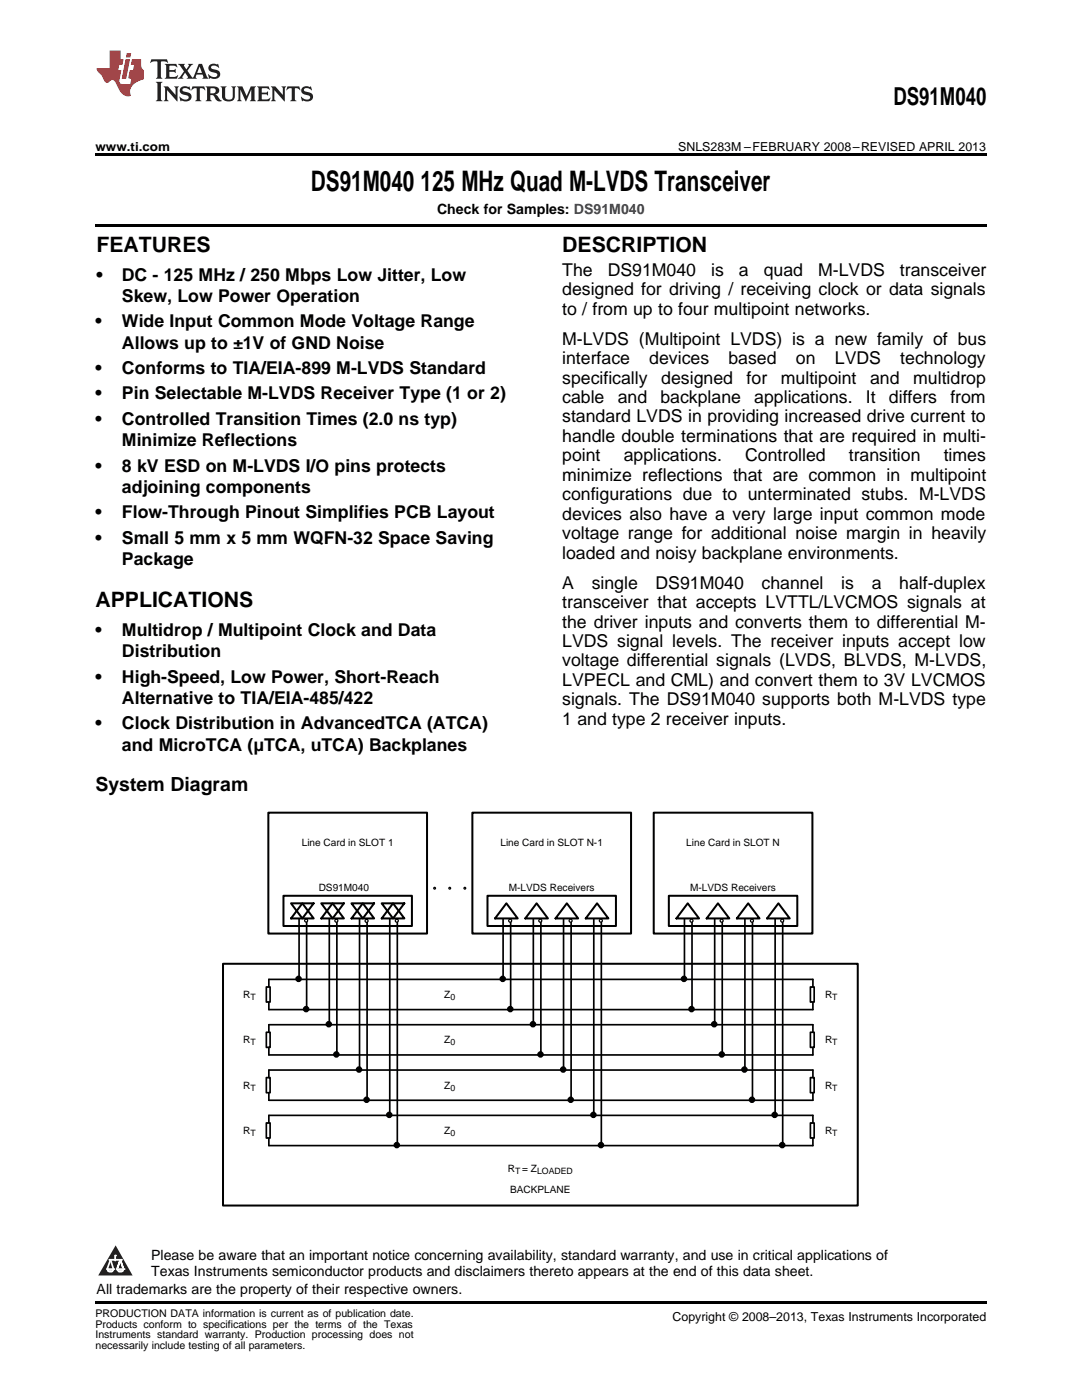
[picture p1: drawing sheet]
<svg xmlns="http://www.w3.org/2000/svg" width="216mm" height="279mm" viewBox="0 0 216 279" stroke-linecap="round" stroke-linejoin="round" font-family="sans-serif">
<defs><g id="words">
<g font-size="5.6">
<text x="62.1" y="38.1">DS91M040</text>
<text x="83.9" y="38.1">125 MHz Quad M-LVDS Transceiver</text>
</g>
<text font-size="4.9" x="178.3" y="21">DS91M040</text>
<g font-size="4.2">
<text x="19.2" y="50.3">FEATURES</text>
<text x="112.2" y="50.3">DESCRIPTION</text>
<text x="19" y="121.2">APPLICATIONS</text>
</g>
<text font-size="3.9" x="19" y="157.9">System Diagram</text>
<g font-size="3.5">
<text x="19.2" y="56">•</text>
<text x="24.3" y="56">DC - 125 MHz / 250 Mbps Low Jitter, Low</text>
<text x="112.2" y="55">The</text>
<text x="112.2" y="58.9">designed for driving / receiving clock or data signals</text>
<text x="121.3" y="55">DS91M040</text>
<text x="141.9" y="55">is</text>
<text x="147.5" y="55">a</text>
<text x="152.4" y="55">quad</text>
<text x="163.3" y="55">M-LVDS</text>
<text x="179.6" y="55">transceiver</text>
<text x="19" y="65.3">•</text>
<text x="24.3" y="60.3">Skew, Low Power Operation</text>
<text x="24.3" y="65.3">Wide Input Common Mode Voltage Range</text>
<text x="112.2" y="62.8">to / from up to four multipoint networks.</text>
<text x="24.3" y="69.6">Allows up to ±1V of GND Noise</text>
<text x="112.2" y="68.8">M-LVDS (Multipoint LVDS) is a new family of bus</text>
<text x="19" y="74.6">•</text>
<text x="24.3" y="74.6">Conforms to TIA/EIA-899 M-LVDS Standard</text>
<text x="112.2" y="72.7">interface</text>
<text x="112.2" y="76.6">specifically</text>
<text x="129.6" y="72.7">devices</text>
<text x="132" y="76.6">designed</text>
<text x="145.4" y="72.7">based</text>
<text x="149" y="76.6">for</text>
<text x="155.8" y="76.6">multipoint</text>
<text x="158.8" y="72.7">on</text>
<text x="166.6" y="72.7">LVDS</text>
<text x="173.6" y="76.6">and</text>
<text x="179.6" y="72.7">technology</text>
<text x="182.2" y="76.6">multidrop</text>
<text x="19" y="79.7">•</text>
<text x="24.3" y="79.7">Pin Selectable M-LVDS Receiver Type (1 or 2)</text>
<text x="112.2" y="80.4">cable</text>
<text x="123.3" y="80.4">and</text>
<text x="131.8" y="80.4">backplane</text>
<text x="150.5" y="80.4">applications.</text>
<text x="172.8" y="80.4">It</text>
<text x="177.4" y="80.4">differs</text>
<text x="189.6" y="80.4">from</text>
<text x="19" y="84.8">•</text>
<text x="24.3" y="84.8">Controlled Transition Times (2.0 ns typ)</text>
<text x="24.3" y="89">Minimize Reflections</text>
<text x="112.2" y="84.3">standard LVDS in providing increased drive current to</text>
<text x="112.2" y="88.2">handle double terminations that are required in multi-</text>
<text x="19" y="94.1">•</text>
<text x="24.3" y="94.1">8 kV ESD on M-LVDS I/O pins protects</text>
<text x="112.2" y="92.1">point</text>
<text x="112.2" y="96">minimize reflections that are common in multipoint</text>
<text x="124.5" y="92.1">applications.</text>
<text x="148.7" y="92.1">Controlled</text>
<text x="169.4" y="92.1">transition</text>
<text x="188.3" y="92.1">times</text>
<text x="24.3" y="98.4">adjoining components</text>
<text x="112.2" y="99.8">configurations due to unterminated stubs. M-LVDS</text>
<text x="19" y="103.4">•</text>
<text x="24.3" y="103.4">Flow-Through Pinout Simplifies PCB Layout</text>
<text x="112.2" y="103.7">devices also have a very large input common mode</text>
<text x="112.2" y="107.6">voltage range for additional noise margin in heavily</text>
<text x="19" y="108.5">•</text>
<text x="24.3" y="108.5">Small 5 mm x 5 mm WQFN-32 Space Saving</text>
<text x="24.3" y="112.7">Package</text>
<text x="112.2" y="111.5">loaded and noisy backplane environments.</text>
<text x="112.2" y="117.5">A</text>
<text x="118.1" y="117.5">single</text>
<text x="130.8" y="117.5">DS91M040</text>
<text x="152" y="117.5">channel</text>
<text x="167.9" y="117.5">is</text>
<text x="173.9" y="117.5">a</text>
<text x="179.4" y="117.5">half-duplex</text>
<text x="112.2" y="121.4">transceiver that accepts LVTTL/LVCMOS signals at</text>
<text x="112.2" y="125.2">the driver inputs and converts them to differential M-</text>
<text x="19" y="126.9">•</text>
<text x="24.3" y="126.9">Multidrop / Multipoint Clock and Data</text>
<text x="24.3" y="131.2">Distribution</text>
<text x="112.2" y="129.1">LVDS signal levels. The receiver inputs accept low</text>
<text x="19" y="136.2">•</text>
<text x="24.3" y="136.2">High-Speed, Low Power, Short-Reach</text>
<text x="112.2" y="133">voltage differential signals (LVDS, BLVDS, M-LVDS,</text>
<text x="112.2" y="136.9">LVPECL and CML) and convert them to 3V LVCMOS</text>
<text x="24.3" y="140.5">Alternative to TIA/EIA-485/422</text>
<text x="112.2" y="140.8">signals. The DS91M040 supports both M-LVDS type</text>
<text x="19" y="145.6">•</text>
<text x="24.3" y="145.6">Clock Distribution in AdvancedTCA (ATCA)</text>
<text x="24.3" y="149.8">and MicroTCA (μTCA, uTCA) Backplanes</text>
<text x="112.2" y="144.6">1 and type 2 receiver inputs.</text>
</g>
<g font-size="2.8">
<text x="87.2" y="42.7">Check for Samples: DS91M040</text>
<text x="30.2" y="251.5">Please be aware that an important notice concerning availability, standard warranty, and use in critical applications of</text>
<text x="30.2" y="254.7">Texas Instruments semiconductor products and disclaimers thereto appears at the end of this data sheet.</text>
<text x="19.3" y="258.2">All trademarks are the property of their respective owners.</text>
</g>
<g font-size="2.5">
<text x="19" y="30.1">www.ti.com</text>
<text x="135.3" y="30.1">SNLS283M –FEBRUARY 2008–REVISED APRIL 2013</text>
<text x="134.2" y="263.6">Copyright © 2008–2013, Texas Instruments Incorporated</text>
</g>
<g font-size="2.1">
<text x="19" y="262.9">PRODUCTION DATA information is current as of publication date.</text>
<text x="19" y="265">Products conform to specifications per the terms of the Texas</text>
<text x="19" y="267.1">Instruments standard warranty. Production processing does not</text>
<text x="19" y="269.2">necessarily include testing of all parameters.</text>
</g>
<g font-size="2">
<text x="60.2" y="168.8">Line Card in SLOT 1</text>
<text x="99.9" y="168.8">Line Card in SLOT N-1</text>
<text x="136.9" y="168.8">Line Card in SLOT N</text>
<text x="63.6" y="177.9">DS91M040</text>
<text x="101.5" y="177.9">M-LVDS Receivers</text>
<text x="137.7" y="177.9">M-LVDS Receivers</text>
<text x="48.5" y="199.2">R</text>
<text x="88.6" y="199.2">Z</text>
<text x="164.6" y="199.2">R</text>
<text x="48.5" y="208.2">R</text>
<text x="88.6" y="208.2">Z</text>
<text x="164.6" y="208.2">R</text>
<text x="48.5" y="217.3">R</text>
<text x="88.6" y="217.3">Z</text>
<text x="164.6" y="217.3">R</text>
<text x="48.5" y="226.3">R</text>
<text x="88.6" y="226.3">Z</text>
<text x="164.6" y="226.3">R</text>
<text x="101.3" y="233.9">R</text>
<text x="104.2" y="233.9">= Z</text>
<text x="101.8" y="238.2">BACKPLANE</text>
</g>
<g font-size="1.7">
<text x="50" y="199.5">T</text>
<text x="89.9" y="199.5">0</text>
<text x="166.1" y="199.5">T</text>
<text x="50" y="208.6">T</text>
<text x="89.9" y="208.6">0</text>
<text x="166.1" y="208.6">T</text>
<text x="50" y="217.6">T</text>
<text x="89.9" y="217.6">0</text>
<text x="166.1" y="217.6">T</text>
<text x="50" y="226.7">T</text>
<text x="89.9" y="226.7">0</text>
<text x="166.1" y="226.7">T</text>
<text x="102.8" y="234.2">T</text>
<text x="107.2" y="234.2">LOADED</text>
</g>
<g font-size=".4" fill="#fff">
<text x="19" y="50.2">1</text>
<text x="19" y="258.2">2</text>
</g>
</g></defs>
<path d="M19 259.7h177.8v.5h-177.8z" fill="#000"/>
<path d="M23.1 248.5l3.4 6.1h-6.9z" fill="#231f20"/>
<path d="M21.4 253.3h1.2l-.3 .5h-.3a.55 .55 0 0 1-.6-.5z" fill-rule="evenodd" fill="#fff"/>
<path d="M21.4 253.3h1.2l-.3 .5h-.3a.55 .55 0 0 1-.6-.5z" fill="none" stroke="#231f20" stroke-width=".34"/>
<path d="M21.4 253.3l1.2 .1-.3 .4h-.5z" fill="none" stroke="#fff" stroke-width=".34"/>
<path d="M23 251.5h.1" fill="none" stroke="#fff" stroke-width=".34"/>
<path d="M23 250.6v.9z" fill="#fff"/>
<path d="M23 250.6v.9z" fill="none" stroke="#fff" stroke-width=".34"/>
<circle cx="23" cy="250.6" r=".17" fill="#fff"/>
<path d="M21.9 251.4h.1" fill="none" stroke="#fff" stroke-width=".34"/>
<path d="M21.9 251.4h2.3z" fill="#fff"/>
<path d="M21.9 251.4h2.3z" fill="none" stroke="#fff" stroke-width=".34"/>
<circle cx="24.2" cy="251.4" r=".17" fill="#fff"/>
<path d="M23.3 253.3h.1" fill="none" stroke="#fff" stroke-width=".34"/>
<path d="M24 251.4l-.7 1.9z" fill="#fff"/>
<path d="M24 251.4l-.7 1.9z" fill="none" stroke="#fff" stroke-width=".34"/>
<path d="M24 251.4l.7 1.9z" fill="#fff"/>
<path d="M24 251.4l.7 1.9z" fill="none" stroke="#fff" stroke-width=".34"/>
<path d="M24.6 253.3h.1" fill="none" stroke="#fff" stroke-width=".34"/>
<circle cx="21.4" cy="253.3" r=".17" fill="#fff"/>
<path d="M22.1 251.4l-.7 1.9z" fill="#fff"/>
<path d="M22.1 251.4l-.7 1.9z" fill="none" stroke="#fff" stroke-width=".34"/>
<path d="M22.1 251.4l.5 1.9z" fill="#fff"/>
<path d="M22.1 251.4l.5 1.9z" fill="none" stroke="#fff" stroke-width=".34"/>
<circle cx="22.6" cy="253.3" r=".17" fill="#fff"/>
<path d="M23.4 253.3h1.3a.65 .65 0 0 1-.7 .5 .65 .65 0 0 1-.6-.5z" fill-rule="evenodd" fill="#fff"/>
<path d="M23.4 253.3h1.3a.65 .65 0 0 1-.7 .5 .65 .65 0 0 1-.6-.5z" fill="none" stroke="#231f20" stroke-width=".34"/>
<path d="M23.4 253.3h1.3l-.4 .5h-.6z" fill="none" stroke="#fff" stroke-width=".34"/>
<path d="M23.3 253.3h.1" fill="none" stroke="#fff" stroke-width=".34"/>
<circle cx="24.7" cy="253.3" r=".17" fill="#fff"/>
<path d="M53.1 197h.8v3h-.8z" fill-rule="evenodd" fill="#fff"/>
<path d="M53.1 197h.8v3h-.8zM53.6 195.5v1.5M53.6 200v1.5" fill="none" stroke="#000" stroke-width=".34"/>
<path d="M161.7 197h.8v3h-.8z" fill-rule="evenodd" fill="#fff"/>
<path d="M53.6 195.5h108.6v1.5M161.7 197h.8v3h-.8zM162.2 200v1.5h-108.6" fill="none" stroke="#000" stroke-width=".34"/>
<path d="M53.1 206h.8v3h-.8z" fill-rule="evenodd" fill="#fff"/>
<path d="M53.1 206h.8v3h-.8zM53.6 204.5v1.5M53.6 209v1.5" fill="none" stroke="#000" stroke-width=".34"/>
<path d="M161.7 206h.8v3h-.8z" fill-rule="evenodd" fill="#fff"/>
<path d="M53.6 204.5h108.6v1.5M161.7 206h.8v3h-.8zM162.2 209v1.5h-108.6" fill="none" stroke="#000" stroke-width=".34"/>
<path d="M53.1 215.1h.8v3h-.8z" fill-rule="evenodd" fill="#fff"/>
<path d="M53.1 215.1h.8v3h-.8zM53.6 213.6v1.5M53.6 218.1v1.5" fill="none" stroke="#000" stroke-width=".34"/>
<path d="M161.7 215.1h.8v3h-.8z" fill-rule="evenodd" fill="#fff"/>
<path d="M53.6 213.6h108.6v1.5M161.7 215.1h.8v3h-.8zM162.2 218.1v1.5h-108.6" fill="none" stroke="#000" stroke-width=".34"/>
<path d="M53.1 224.1h.8v3h-.8z" fill-rule="evenodd" fill="#fff"/>
<path d="M53.1 224.1h.8v3h-.8zM53.6 222.6v1.5M53.6 227.1v1.5" fill="none" stroke="#000" stroke-width=".34"/>
<path d="M161.7 224.1h.8v3h-.8z" fill-rule="evenodd" fill="#fff"/>
<path d="M59.7 183.4v12.1M61.2 183.4v18.1M65.7 183.4v21.1M67.2 183.4v27.1M71.7 183.4v30.2M73.2 183.4v36.2M77.8 183.4v39.2M79.3 183.4v45.2M53.6 222.6h108.6v1.5M161.7 224.1h.8v3h-.8zM162.2 227.1v1.5h-108.6" fill="none" stroke="#000" stroke-width=".34"/>
<path d="M58.1 180.3h4.5l-2.3 3zM64.1 180.3h4.5l-2.2 3zM70.1 180.3h4.6l-2.3 3zM76.2 180.3h4.5l-2.3 3z" fill="none" stroke="#000" stroke-width=".4"/>
<circle cx="59.6" cy="195.4" r=".18" fill="#fff"/>
<circle cx="59.6" cy="195.4" r=".18" fill="none" stroke="#000" stroke-width=".24"/>
<circle cx="61.1" cy="201.4" r=".18" fill="#fff"/>
<circle cx="61.1" cy="201.4" r=".18" fill="none" stroke="#000" stroke-width=".24"/>
<circle cx="65.6" cy="204.4" r=".18" fill="#fff"/>
<circle cx="65.6" cy="204.4" r=".18" fill="none" stroke="#000" stroke-width=".24"/>
<circle cx="67.1" cy="210.4" r=".18" fill="#fff"/>
<circle cx="67.1" cy="210.4" r=".18" fill="none" stroke="#000" stroke-width=".24"/>
<circle cx="71.6" cy="213.5" r=".18" fill="#fff"/>
<circle cx="71.6" cy="213.5" r=".18" fill="none" stroke="#000" stroke-width=".24"/>
<circle cx="73.1" cy="219.5" r=".18" fill="#fff"/>
<circle cx="73.1" cy="219.5" r=".18" fill="none" stroke="#000" stroke-width=".24"/>
<circle cx="77.7" cy="222.5" r=".18" fill="#fff"/>
<circle cx="77.7" cy="222.5" r=".18" fill="none" stroke="#000" stroke-width=".24"/>
<circle cx="79.2" cy="228.5" r=".18" fill="#fff"/>
<circle cx="79.2" cy="228.5" r=".18" fill="none" stroke="#000" stroke-width=".24"/>
<path d="M53.5 162.2h31.7v24.1h-31.7zM44.5 192.3h126.7v48.3h-126.7z" fill="none" stroke="#000" stroke-width=".4"/>
<path d="M100.4 183.4v11.8M101.9 183.4v17.8M106.4 183.4v20.9M107.9 183.4v26.9M112.5 183.4v29.9M114 183.4v35.9M118.5 183.4v38.9M120 183.4v45" fill="none" stroke="#000" stroke-width=".34"/>
<circle cx="100.2" cy="195.4" r=".18" fill="#fff"/>
<circle cx="100.2" cy="195.4" r=".18" fill="none" stroke="#000" stroke-width=".24"/>
<circle cx="101.7" cy="201.4" r=".18" fill="#fff"/>
<circle cx="101.7" cy="201.4" r=".18" fill="none" stroke="#000" stroke-width=".24"/>
<circle cx="106.3" cy="204.4" r=".18" fill="#fff"/>
<circle cx="106.3" cy="204.4" r=".18" fill="none" stroke="#000" stroke-width=".24"/>
<circle cx="107.8" cy="210.4" r=".18" fill="#fff"/>
<circle cx="107.8" cy="210.4" r=".18" fill="none" stroke="#000" stroke-width=".24"/>
<circle cx="112.3" cy="213.4" r=".18" fill="#fff"/>
<circle cx="112.3" cy="213.4" r=".18" fill="none" stroke="#000" stroke-width=".24"/>
<circle cx="113.8" cy="219.5" r=".18" fill="#fff"/>
<circle cx="113.8" cy="219.5" r=".18" fill="none" stroke="#000" stroke-width=".24"/>
<circle cx="118.3" cy="222.5" r=".18" fill="#fff"/>
<circle cx="118.3" cy="222.5" r=".18" fill="none" stroke="#000" stroke-width=".24"/>
<circle cx="119.8" cy="228.5" r=".18" fill="#fff"/>
<circle cx="119.8" cy="228.5" r=".18" fill="none" stroke="#000" stroke-width=".24"/>
<circle cx="86.7" cy="177.3" r=".18" fill="#fff"/>
<circle cx="86.7" cy="177.3" r=".18" fill="none" stroke="#000" stroke-width=".24"/>
<circle cx="89.7" cy="177.3" r=".18" fill="#fff"/>
<circle cx="89.7" cy="177.3" r=".18" fill="none" stroke="#000" stroke-width=".24"/>
<circle cx="92.8" cy="177.3" r=".18" fill="#fff"/>
<circle cx="92.8" cy="177.3" r=".18" fill="none" stroke="#000" stroke-width=".24"/>
<circle cx="79.2" cy="183.7" r=".3" fill="#fff"/>
<circle cx="79.2" cy="183.7" r=".3" fill="none" stroke="#000" stroke-width=".24"/>
<circle cx="73.1" cy="183.8" r=".3" fill="#fff"/>
<circle cx="73.1" cy="183.8" r=".3" fill="none" stroke="#000" stroke-width=".24"/>
<circle cx="67.1" cy="183.7" r=".3" fill="#fff"/>
<circle cx="67.1" cy="183.7" r=".3" fill="none" stroke="#000" stroke-width=".24"/>
<circle cx="61.1" cy="183.7" r=".3" fill="#fff"/>
<circle cx="61.1" cy="183.7" r=".3" fill="none" stroke="#000" stroke-width=".24"/>
<path d="M56.6 178.8h25.6v6h-25.6zM94.3 162.2h31.6v24.1h-31.6zM101 180.3l2.3 3h-4.5zM107.1 180.3l2.2 3h-4.5zM113.1 180.3l2.3 3h-4.6zM119.1 180.3l2.3 3h-4.5z" fill="none" stroke="#000" stroke-width=".4"/>
<circle cx="119.9" cy="183.7" r=".3" fill="#fff"/>
<circle cx="119.9" cy="183.7" r=".3" fill="none" stroke="#000" stroke-width=".24"/>
<circle cx="113.9" cy="183.7" r=".3" fill="#fff"/>
<circle cx="113.9" cy="183.7" r=".3" fill="none" stroke="#000" stroke-width=".24"/>
<circle cx="107.8" cy="183.7" r=".3" fill="#fff"/>
<circle cx="107.8" cy="183.7" r=".3" fill="none" stroke="#000" stroke-width=".24"/>
<circle cx="101.8" cy="183.7" r=".3" fill="#fff"/>
<circle cx="101.8" cy="183.7" r=".3" fill="none" stroke="#000" stroke-width=".24"/>
<path d="M97.3 178.8h25.6v6h-25.6z" fill="none" stroke="#000" stroke-width=".4"/>
<path d="M136.6 183.4v11.8M138.1 183.4v17.8M142.6 183.4v20.9M144.1 183.4v26.9M148.6 183.4v29.9M150.1 183.4v35.9M154.7 183.4v38.9M156.2 183.4v45" fill="none" stroke="#000" stroke-width=".34"/>
<circle cx="136.5" cy="195.4" r=".18" fill="#fff"/>
<circle cx="136.5" cy="195.4" r=".18" fill="none" stroke="#000" stroke-width=".24"/>
<circle cx="138" cy="201.4" r=".18" fill="#fff"/>
<circle cx="138" cy="201.4" r=".18" fill="none" stroke="#000" stroke-width=".24"/>
<circle cx="142.5" cy="204.4" r=".18" fill="#fff"/>
<circle cx="142.5" cy="204.4" r=".18" fill="none" stroke="#000" stroke-width=".24"/>
<circle cx="144" cy="210.4" r=".18" fill="#fff"/>
<circle cx="144" cy="210.4" r=".18" fill="none" stroke="#000" stroke-width=".24"/>
<circle cx="148.5" cy="213.4" r=".18" fill="#fff"/>
<circle cx="148.5" cy="213.4" r=".18" fill="none" stroke="#000" stroke-width=".24"/>
<circle cx="150" cy="219.5" r=".18" fill="#fff"/>
<circle cx="150" cy="219.5" r=".18" fill="none" stroke="#000" stroke-width=".24"/>
<circle cx="154.6" cy="222.5" r=".18" fill="#fff"/>
<circle cx="154.6" cy="222.5" r=".18" fill="none" stroke="#000" stroke-width=".24"/>
<circle cx="156.1" cy="228.5" r=".18" fill="#fff"/>
<circle cx="156.1" cy="228.5" r=".18" fill="none" stroke="#000" stroke-width=".24"/>
<path d="M130.4 162.2h31.7v24.1h-31.7zM137.2 180.3l2.3 3h-4.5zM143.3 180.3l2.2 3h-4.5zM149.3 180.3l2.3 3h-4.6zM155.3 180.3l2.3 3h-4.5z" fill="none" stroke="#000" stroke-width=".4"/>
<circle cx="156.1" cy="183.7" r=".3" fill="#fff"/>
<circle cx="156.1" cy="183.7" r=".3" fill="none" stroke="#000" stroke-width=".24"/>
<circle cx="150" cy="183.7" r=".3" fill="#fff"/>
<circle cx="150" cy="183.7" r=".3" fill="none" stroke="#000" stroke-width=".24"/>
<circle cx="144" cy="183.7" r=".3" fill="#fff"/>
<circle cx="144" cy="183.7" r=".3" fill="none" stroke="#000" stroke-width=".24"/>
<circle cx="138" cy="183.7" r=".3" fill="#fff"/>
<circle cx="138" cy="183.7" r=".3" fill="none" stroke="#000" stroke-width=".24"/>
<path d="M133.5 178.8h25.6v6h-25.6zM60.3 180.3l2.3 3h-4.5zM66.4 180.3l2.2 3h-4.5zM72.4 180.3l2.3 3h-4.6zM78.4 180.3l2.3 3h-4.5z" fill="none" stroke="#000" stroke-width=".4"/>
<g fill="#000">
<circle cx="59.6" cy="195.4" r=".48"/>
<circle cx="100.3" cy="195.4" r=".48"/>
<circle cx="136.5" cy="195.4" r=".48"/>
<circle cx="61.1" cy="201.4" r=".48"/>
<circle cx="65.6" cy="204.4" r=".48"/>
<circle cx="67.1" cy="210.4" r=".48"/>
<circle cx="71.6" cy="213.5" r=".48"/>
<circle cx="73.1" cy="219.5" r=".48"/>
<circle cx="101.8" cy="201.4" r=".48"/>
<circle cx="106.3" cy="204.4" r=".48"/>
<circle cx="107.9" cy="210.4" r=".48"/>
<circle cx="112.4" cy="213.5" r=".48"/>
<circle cx="113.9" cy="219.5" r=".48"/>
<circle cx="138" cy="201.4" r=".48"/>
<circle cx="142.5" cy="204.4" r=".48"/>
<circle cx="144" cy="210.4" r=".48"/>
<circle cx="148.5" cy="213.5" r=".48"/>
<circle cx="150.1" cy="219.5" r=".48"/>
<circle cx="77.7" cy="222.5" r=".48"/>
<circle cx="79.2" cy="228.5" r=".48"/>
<circle cx="118.4" cy="222.5" r=".48"/>
<circle cx="119.9" cy="228.5" r=".48"/>
<circle cx="154.6" cy="222.5" r=".48"/>
<circle cx="156.1" cy="228.5" r=".48"/>
</g>
<g fill="none" stroke="#000" stroke-width=".34">
<circle cx="59.6" cy="195.4" r=".48"/>
<circle cx="100.3" cy="195.4" r=".48"/>
<circle cx="136.5" cy="195.4" r=".48"/>
<circle cx="61.1" cy="201.4" r=".48"/>
<circle cx="65.6" cy="204.4" r=".48"/>
<circle cx="67.1" cy="210.4" r=".48"/>
<circle cx="71.6" cy="213.5" r=".48"/>
<circle cx="73.1" cy="219.5" r=".48"/>
<circle cx="101.8" cy="201.4" r=".48"/>
<circle cx="106.3" cy="204.4" r=".48"/>
<circle cx="107.9" cy="210.4" r=".48"/>
<circle cx="112.4" cy="213.5" r=".48"/>
<circle cx="113.9" cy="219.5" r=".48"/>
<circle cx="138" cy="201.4" r=".48"/>
<circle cx="142.5" cy="204.4" r=".48"/>
<circle cx="144" cy="210.4" r=".48"/>
<circle cx="148.5" cy="213.5" r=".48"/>
<circle cx="150.1" cy="219.5" r=".48"/>
<circle cx="77.7" cy="222.5" r=".48"/>
<circle cx="79.2" cy="228.5" r=".48"/>
<circle cx="118.4" cy="222.5" r=".48"/>
<circle cx="119.9" cy="228.5" r=".48"/>
<circle cx="154.6" cy="222.5" r=".48"/>
<circle cx="156.1" cy="228.5" r=".48"/>
</g>
<path d="M19 30.6h177.8v.5h-177.8zM19 44.7h177.8v.5h-177.8z" fill="#000"/>
<path d="M30.2 11.8l-.2 .8a1.31 1.31 0 0 1 1.4-.3v2.9l-.3 .5h1.3l-.3-.5v-2.7l.3-.3a1.09 1.09 0 0 1 1.1 .4l-.2-.8zM32.9 12.8l.3 .4v2l-.3 .5h2.4l.2-.7a1.48 1.48 0 0 1-1.7 .3v-1l1 .1 .2 .2v-.9l-.2 .3h-1v-.7l.2-.2a1.73 1.73 0 0 1 1.4 .3l-.2-.6zM35.5 12.8l1.2 1.4-.7 1-.5 .5h1.1l-.2-.3 .5-.9 .6 .9-.2 .3h2l-.3-.3 .2-.5h1.2l.2 .5-.2 .3h1.2l-.3-.4-1-2.5h-.6l-1.3 2.7-1-1.4 1.1-1.3h-1l.2 .2-.5 .9-.5-.9 .2-.2zM39.8 13.3l.5 1.3h-1zM41.9 12.9a.83 .83 0 0 0-.3 1 .83 .83 0 0 0 .8 .5l.8 .2 .2 .3a1 1 0 0 1-1 .5 1 1 0 0 1-.8-.6l.1 .9 .2-.1a1.65 1.65 0 0 0 2-.5 .89 .89 0 0 0-.8-1.2l-.8-.2-.2-.3a.91 .91 0 0 1 1.6 .2l-.2-.8h-.4a1.34 1.34 0 0 0-1.2 .1zM31.1 16.3l.3 .5v2.9l-.3 .5h1.3l-.3-.5v-2.9l.3-.5zM32.7 17.2l.2 .5v2l-.2 .5h.9l-.3-.5 .1-1.7 2 2.2v-2.5l.3-.5h-.9l.2 .3v1.4l-1.5-1.7zM36.2 17.4a.83 .83 0 0 0-.3 .9 .83 .83 0 0 0 .8 .6l.8 .2 .2 .3a1 1 0 0 1-1 .5 1 1 0 0 1-.8-.6l.1 .9 .2-.1a1.66 1.66 0 0 0 2-.5 .89 .89 0 0 0-.9-1.2l-.7-.2-.2-.3a.91 .91 0 0 1 1.6 .2l-.2-.9-.4 .1a1.36 1.36 0 0 0-1.2 .1zM38.4 17.2l-.2 .9a.61 .61 0 0 1 1.1-.3v1.9l-.4 .5h1.3l-.3-.5v-1.9l.2-.2a.81 .81 0 0 1 .8 .5l-.1-.9zM41 17.2l.3 .5v2l-.3 .5h1.3l-.3-.3v-.9a.72 .72 0 0 1 .9 .6 .85 .85 0 0 0 1.4 .5l-.5-.3-.5-.7-.3-.3a.78 .78 0 0 0 .7-.7 .78 .78 0 0 0-.7-.8zM42 17.7l.2-.1a.6 .6 0 0 1 .7 .1 .6 .6 0 0 1 .1 .7l-.2 .2h-.8zM44 17.2l.3 .3a3.4 3.4 0 0 0 .3 2.4 1.57 1.57 0 0 0 2.2-.3l.1-2.1 .2-.3h-1l.3 .5v1.5a.76 .76 0 0 1-.7 .7 .76 .76 0 0 1-.8-.7v-1.5l.3-.5zM47.3 17.2l.3 .5v2l-.3 .5h.9l-.2-.5v-1.8l1 2.3 1.1-2.3v1.8l-.2 .5h1.2l-.3-.5v-2l.3-.5h-1.1l-.8 2-.8-2zM51.3 17.2l.3 .5v2l-.3 .5h2.4l.2-.7a1.49 1.49 0 0 1-1.6 .3l-.1-1h1l.3 .3v-.9l-.3 .3h-1v-.7l.3-.2a1.73 1.73 0 0 1 1.4 .3l-.3-.7zM54.1 17.2l.3 .5v2l-.3 .5h1l-.4-.5 .1-1.7 2 2.2v-2.5l.3-.5h-.9l.2 .3v1.4l-1.5-1.7zM57.4 17.2l-.2 .9a.8 .8 0 0 1 1-.5v2.1l-.3 .5h1.3l-.4-.5v-1.9l.2-.2a.81 .81 0 0 1 .9 .5l-.2-.9zM60.4 17.4a.83 .83 0 0 0-.3 .9 .83 .83 0 0 0 .8 .6l.8 .2 .2 .3a1 1 0 0 1-1 .5 1 1 0 0 1-.8-.6l.2 .9 .1-.1a1.66 1.66 0 0 0 2-.5 .89 .89 0 0 0-.8-1.2l-.8-.2-.2-.3a.91 .91 0 0 1 1.6 .2l-.2-.9-.3 .1a1.35 1.35 0 0 0-1.3 .1z" fill="#231f20"/>
<path d="M21.9 10.1v3.5h-2.6a2.13 2.13 0 0 0 .9 1.4l.4 .6a.94 .94 0 0 0 1.1 .9 .75 .75 0 0 1 .6-.5 .75 .75 0 0 1 .7 .4l.5 1a2.1 2.1 0 0 0 2.6 1.7 2.2 2.2 0 0 1 1.7-3l.9-.3v-1.8a1.16 1.16 0 0 1-.5-1v-1.2h-1.9l-.2 1.2h.7l-.3 1h-.6l-.3 1.3v.3l.6 .1-.2 1.1h-.9a.93 .93 0 0 1-1.3-.8l.4-2h-.6l.2-1h.6l.3-1.2h-.6v-1.7zM25.1 11.8l-.8 3.9h.9l.7-3.9zM25.3 10.6l-.2 .9h.9l.2-.9z" fill="#ee1d23"/>
<use href="#words"/>
</svg>
